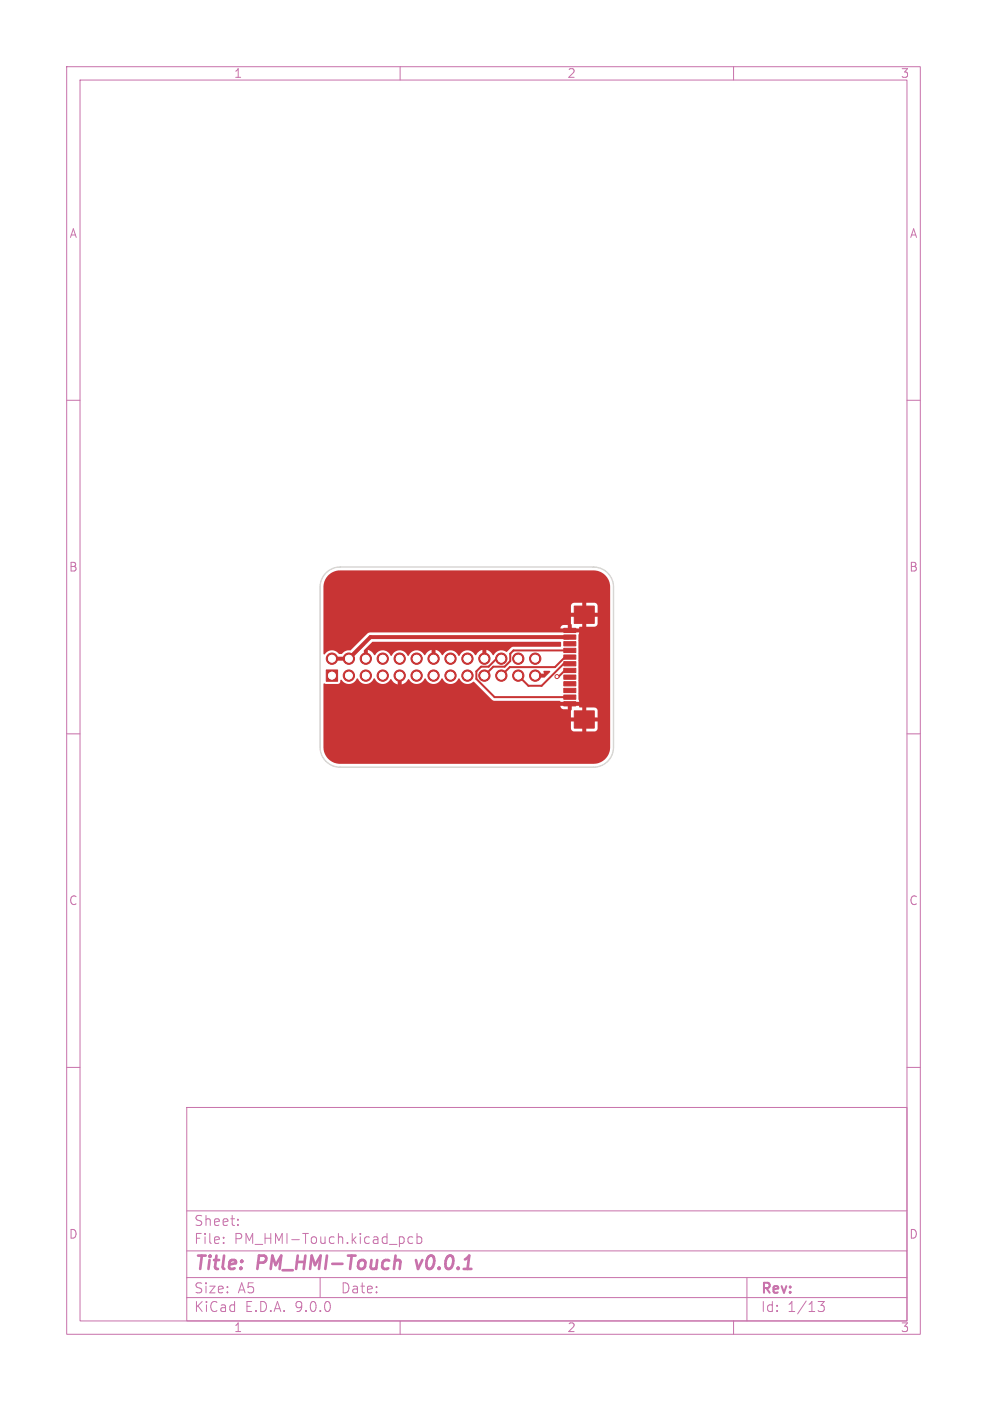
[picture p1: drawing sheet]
<svg xmlns="http://www.w3.org/2000/svg" width="148mm" height="210mm" viewBox="0 0 148 210" stroke-linecap="round" stroke-linejoin="round" font-family="sans-serif">
<defs><g id="words">
<g font-size="2.8" fill="#c872ab">
<text x="29" y="190.9">Title:</text>
<text x="38.7" y="190.9">PM_HMI-Touch</text>
<text x="63.3" y="190.9">v0.0.1</text>
</g>
<g font-size="2.1" fill="#c872ab">
<text x="29" y="184">Sheet:</text>
<text x="29" y="186.7">File:</text>
<text x="35.1" y="186.7">PM_HMI-Touch.kicad_pcb</text>
<text x="29" y="196.9">KiCad</text>
<text x="29" y="194.1">Size:</text>
<text x="35.7" y="194.1">A5</text>
<text x="36.7" y="196.9">E.D.A.</text>
<text x="44.3" y="196.9">9.0.0</text>
<text x="51" y="194.1">Date:</text>
<text x="114" y="194.3">Rev:</text>
<text x="114" y="196.9">Id:</text>
<text x="118.1" y="196.9">1/13</text>
</g>
<g font-size="1.8" fill="#c872ab">
<text x="35" y="11.9">1</text>
<text x="85" y="11.9">2</text>
<text x="135" y="11.9">3</text>
<text x="10.3" y="35.9">A</text>
<text x="136.4" y="35.9">A</text>
<text x="10.3" y="85.9">B</text>
<text x="136.3" y="85.9">B</text>
<text x="10.3" y="135.9">C</text>
<text x="136.3" y="135.9">C</text>
<text x="10.3" y="185.9">D</text>
<text x="136.3" y="185.9">D</text>
<text x="35" y="199.9">1</text>
<text x="85" y="199.9">2</text>
<text x="135" y="199.9">3</text>
</g>
</g></defs>
<g fill="none" stroke="#c872ab" stroke-width=".15">
<path d="M10 10h128v190h-128zM12 12h124v186h-124zM60 10v2M110 10v2M10 60h2M136 60h2M10 110h2M136 110h2M10 160h2M28 166h108v32h-108zM136 160h2M28 194.5h108"/>
<path d="M28 191.5h108M28 187.5h108M28 181.5h108M33.5 186.3v.1M33.5 185.5v.1M35.7 183.6v.1M35.7 182.8v.1M48 191.5v3M60 198v2M60.3 185.4l.3 .3v.4l-.3 .3M61.9 185.5l-.4-.1-.3 .3v.4l.1 .2h.6M62.5 185.5l.5-.1 .2 .3v.4l-.1 .2h-.6"/>
<path d="M62.5 184.9v1.5M110 198v2M112 191.5v6.5M122.7 195.1h.9l-.5 .6a.41 .41 0 0 1 .5 .3v.3l-.1 .2h-.8"/>
</g>
<path d="M59.8 188.9l.3 .3-.2 1M62.4 188.9l.3 1.3" fill="none" stroke="#c872ab" stroke-width=".4"/>
<g fill="#c83434" stroke="#c83434" stroke-width=".15">
<path d="M48.9 100.4h1.7v1.7h-1.7z"/>
<path d="M84.5 105.2h1.8v.6h-1.8z"/>
<path d="M84.5 104.2h1.8v.6h-1.8z"/>
<path d="M84.5 103.2h1.8v.6h-1.8z"/>
<path d="M84.5 102.2h1.8v.6h-1.8z"/>
<path d="M84.5 101.2h1.8v.6h-1.8z"/>
<path d="M84.5 100.2h1.8v.6h-1.8z"/>
<path d="M84.5 99.2h1.8v.6h-1.8z"/>
<path d="M84.5 98.2h1.8v.6h-1.8z"/>
<path d="M84.5 97.2h1.8v.6h-1.8z"/>
<path d="M84.5 96.2h1.8v.6h-1.8z"/>
<path d="M84.5 95.2h1.8v.6h-1.8z"/>
<path d="M84.5 94.2h1.8v.6h-1.8z"/>
<path d="M86.1 106.6h3v2.5h-3z"/>
<path d="M86.1 90.9h3v2.5h-3z"/>
<circle cx="49.8" cy="98.7" r=".85"/>
<circle cx="52.3" cy="101.3" r=".85"/>
<circle cx="52.3" cy="98.7" r=".85"/>
<circle cx="54.9" cy="101.3" r=".85"/>
<circle cx="54.9" cy="98.7" r=".85"/>
<circle cx="57.4" cy="101.3" r=".85"/>
<circle cx="57.4" cy="98.7" r=".85"/>
<circle cx="59.9" cy="101.3" r=".85"/>
<circle cx="59.9" cy="98.7" r=".85"/>
<circle cx="62.5" cy="101.3" r=".85"/>
<circle cx="62.5" cy="98.7" r=".85"/>
<circle cx="65" cy="101.3" r=".85"/>
<circle cx="65" cy="98.7" r=".85"/>
<circle cx="67.6" cy="101.3" r=".85"/>
<circle cx="67.6" cy="98.7" r=".85"/>
<circle cx="70.1" cy="101.3" r=".85"/>
<circle cx="70.1" cy="98.7" r=".85"/>
<circle cx="72.6" cy="101.3" r=".85"/>
<circle cx="72.6" cy="98.7" r=".85"/>
<circle cx="75.2" cy="101.3" r=".85"/>
<circle cx="75.2" cy="98.7" r=".85"/>
<circle cx="77.7" cy="101.3" r=".85"/>
<circle cx="77.7" cy="98.7" r=".85"/>
<circle cx="80.3" cy="101.3" r=".85"/>
<circle cx="80.3" cy="98.7" r=".85"/>
<circle cx="83.5" cy="101.4" r=".3"/>
</g>
<path d="M85.4 95.5h-29.9l-3.2 3.2h-2.5" fill="none" stroke="#c83434" stroke-width=".6"/>
<path d="M75.2 98.7h-.7l-1.2 1.2h-1.2l-.7 .7v1.2l2.8 2.7h11.2M85.4 97.5h-8.4l-.5 .5v1.1l-.8 .8h-1.7l-1.4 1.4M85.4 99.5h-.9l-3.3 3.3h-2l-1.5-1.5M85.4 98.5h-.7l-1.5 1.5h-6.7l-1.3 1.3M85.4 100.5h-.7l-.9 .9h-.3" fill="none" stroke="#c83434" stroke-width=".3"/>
<g fill="#c83434">
<path d="M49.1 86.3l1-.6 .9-.2h37.9a2.5 2.5 0 0 1 2.6 2.5v24a2.5 2.5 0 0 1-2.5 2.5h-38a2.5 2.5 0 0 1-2.5-2.5v-2.8h37.1l.2 .3 .3 .1h3.1l.3-.1 .1-.2v-1.1h-1.7v1.4h-.6v-1.4h-1.7v1h-37.1v-2.7h37.1v1.1h4v-1.2l-.1-.2-.3-.1h-1.3v1.5h-.6v-1.5l-.4-.1-.1-.2h-1.1v.6l-.1 .1h-37.1v-.6h35.5l.3 .4h.8v-.5l-36.6 .1v-3.4h2.3l.2-.1v-.5h.2a1.32 1.32 0 0 0 1.2 .6 1.32 1.32 0 0 0 1.1-.8h.2a1.29 1.29 0 0 0 1.2 .8 1.29 1.29 0 0 0 1.2-.8h.1a1.33 1.33 0 0 0 1.2 .8 1.33 1.33 0 0 0 1.2-.7l.5 .5 .5 .3v-.9l.3 .1 .3-.1v.9a1.75 1.75 0 0 0 1.1-.8 1.33 1.33 0 0 0 1.2 .7 1.33 1.33 0 0 0 1.2-.8h.1a1.29 1.29 0 0 0 1.2 .8 1.29 1.29 0 0 0 1.2-.8h.2a1.29 1.29 0 0 0 1.2 .8 1.29 1.29 0 0 0 1.2-.8h.1a1.35 1.35 0 0 0 2.2 .5l2.7 2.7 .3 .2h9.8l.1 .1h2.8l-.1-1.2v-8l.1-1.2h-31.3l-.4 .2-2.6 2.5a1.48 1.48 0 0 0-1.3 .5h-.4a1.35 1.35 0 0 0-2.2 .1l-.1-.1v-3.9l36.6 .1v-.5h-.8l-.3 .4h-35.5v-.6h37.1l.1 .2v.5h1.1l.2-.3h2.2l.3-.1 .1-.3v-1h-1.7v1.4h-.6v-1.4h-1.7v1h-37.1v-2.7h37.1v1.1h4v-1.2l-.1-.2-.3-.1h-1.3v1.5h-.6v-1.5h-1.3l-.2 .1-.2 .3h-37.1v-3.1l.3-.9z"/>
<path d="M80.7 101h.9l-.1-.3 .1-.1h.9v.2l-.9 .8h-.9l.1-.3z"/>
<path d="M54.6 97.4l1.3-1.2h28.1l.1 .1v.5l-.1 .1h-7.1l-.2 .2-.7 .6a1.45 1.45 0 0 0-2 .5h-.1a1.41 1.41 0 0 0-1-.8v.9l-.2-.1-.4 .1v-.9a1.75 1.75 0 0 0-1 .8 1.33 1.33 0 0 0-1.2-.7 1.33 1.33 0 0 0-1.2 .8h-.1a1.38 1.38 0 0 0-1.2-.8 1.38 1.38 0 0 0-1.3 .7 1.41 1.41 0 0 0-1-.8v.9l-.2-.1-.4 .1v-.9a1.75 1.75 0 0 0-1 .8 1.33 1.33 0 0 0-1.3-.7 1.33 1.33 0 0 0-1.1 .8h-.1a1.33 1.33 0 0 0-1.2-.8 1.33 1.33 0 0 0-1.3 .8 1.38 1.38 0 0 0-1.2-.8 1.38 1.38 0 0 0-1.3 .7h-.1a1.41 1.41 0 0 0-.9-.8v.9l-.3-.1-.3 .1z"/>
</g>
<g fill="#fff" stroke="#fff" stroke-width=".15">
<circle cx="83.5" cy="101.4" r=".15"/>
<circle cx="49.8" cy="101.3" r=".5"/>
<circle cx="49.8" cy="98.7" r=".5"/>
<circle cx="52.3" cy="101.3" r=".5"/>
<circle cx="52.3" cy="98.7" r=".5"/>
<circle cx="54.9" cy="101.3" r=".5"/>
<circle cx="54.9" cy="98.7" r=".5"/>
<circle cx="57.4" cy="101.3" r=".5"/>
<circle cx="57.4" cy="98.7" r=".5"/>
<circle cx="59.9" cy="101.3" r=".5"/>
<circle cx="59.9" cy="98.7" r=".5"/>
<circle cx="62.5" cy="101.3" r=".5"/>
<circle cx="62.5" cy="98.7" r=".5"/>
<circle cx="65" cy="101.3" r=".5"/>
<circle cx="65" cy="98.7" r=".5"/>
<circle cx="67.6" cy="101.3" r=".5"/>
<circle cx="67.6" cy="98.7" r=".5"/>
<circle cx="70.1" cy="101.3" r=".5"/>
<circle cx="70.1" cy="98.7" r=".5"/>
<circle cx="72.6" cy="101.3" r=".5"/>
<circle cx="72.6" cy="98.7" r=".5"/>
<circle cx="75.2" cy="101.3" r=".5"/>
<circle cx="75.2" cy="98.7" r=".5"/>
<circle cx="77.7" cy="101.3" r=".5"/>
<circle cx="77.7" cy="98.7" r=".5"/>
<circle cx="80.3" cy="101.3" r=".5"/>
<circle cx="80.3" cy="98.7" r=".5"/>
</g>
<path d="M48.9 85.9a3 3 0 0 1 2.1-.9h38a3 3 0 0 1 3 3v24a3 3 0 0 1-3 3h-38a3 3 0 0 1-3-3v-24a3 3 0 0 1 .9-2.1z" fill="none" stroke="#d0d2cd" stroke-width=".2"/>
<g fill="#d0d2cd" stroke="#d0d2cd" stroke-width=".15">
<circle cx="49.8" cy="101.3" r=".5"/>
<circle cx="49.8" cy="98.7" r=".5"/>
<circle cx="52.3" cy="101.3" r=".5"/>
<circle cx="52.3" cy="98.7" r=".5"/>
<circle cx="54.9" cy="101.3" r=".5"/>
<circle cx="54.9" cy="98.7" r=".5"/>
<circle cx="57.4" cy="101.3" r=".5"/>
<circle cx="57.4" cy="98.7" r=".5"/>
<circle cx="59.9" cy="101.3" r=".5"/>
<circle cx="59.9" cy="98.7" r=".5"/>
<circle cx="62.5" cy="101.3" r=".5"/>
<circle cx="62.5" cy="98.7" r=".5"/>
<circle cx="65" cy="101.3" r=".5"/>
<circle cx="65" cy="98.7" r=".5"/>
<circle cx="67.6" cy="101.3" r=".5"/>
<circle cx="67.6" cy="98.7" r=".5"/>
<circle cx="70.1" cy="101.3" r=".5"/>
<circle cx="70.1" cy="98.7" r=".5"/>
<circle cx="72.6" cy="101.3" r=".5"/>
<circle cx="72.6" cy="98.7" r=".5"/>
<circle cx="75.2" cy="101.3" r=".5"/>
<circle cx="75.2" cy="98.7" r=".5"/>
<circle cx="77.7" cy="101.3" r=".5"/>
<circle cx="77.7" cy="98.7" r=".5"/>
<circle cx="80.3" cy="101.3" r=".5"/>
<circle cx="80.3" cy="98.7" r=".5"/>
</g>
<use href="#words"/>
</svg>
